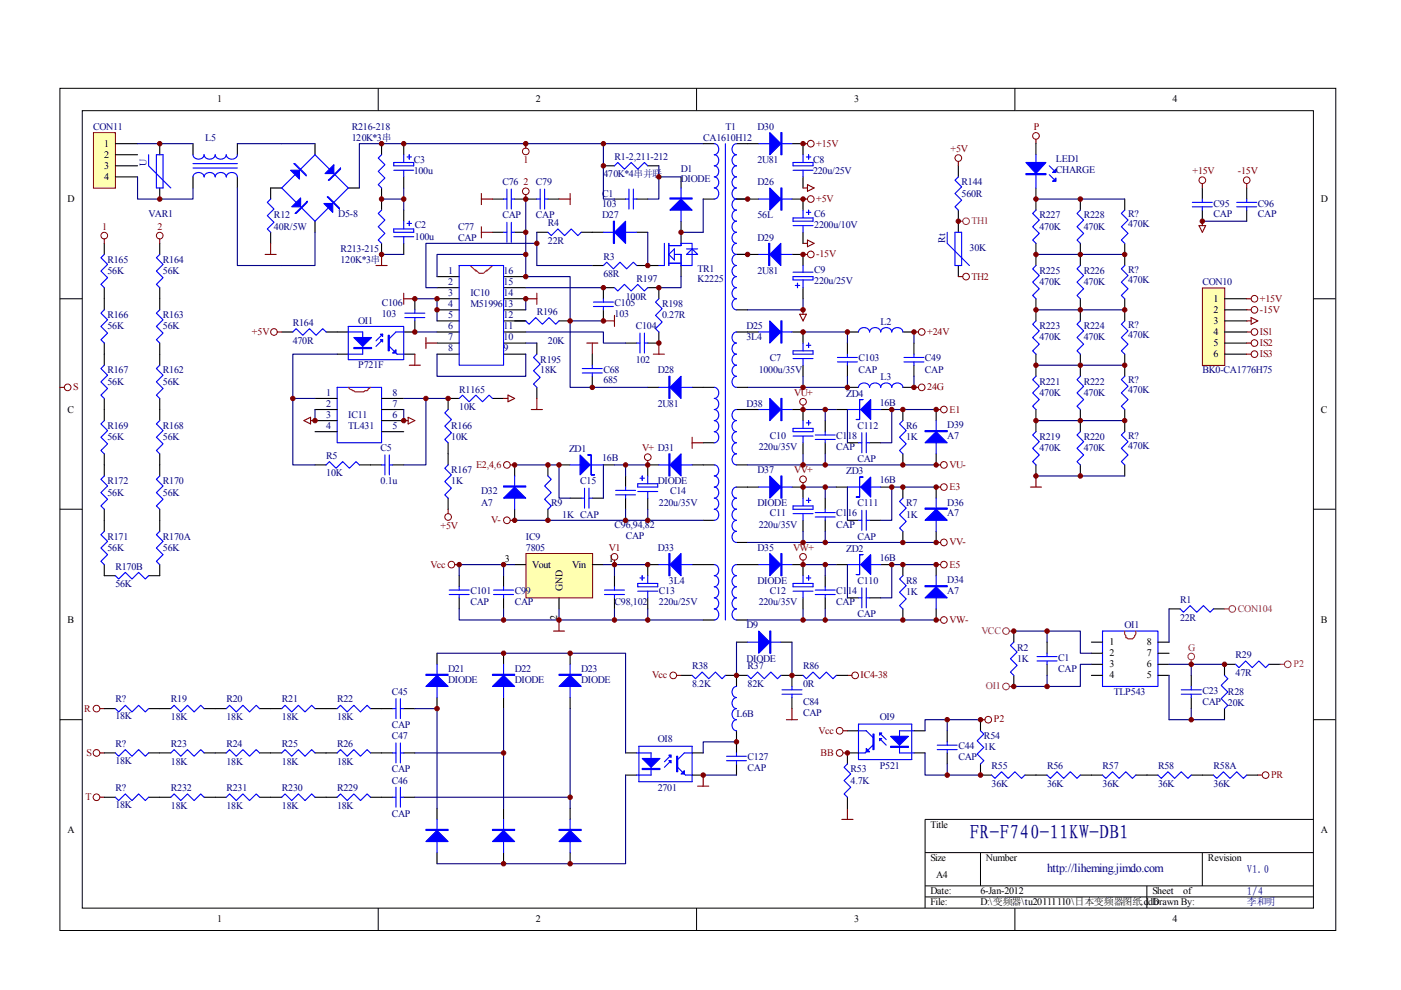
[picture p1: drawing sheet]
<svg xmlns="http://www.w3.org/2000/svg" width="297mm" height="210mm" viewBox="0 0 297 210" stroke-linecap="round" stroke-linejoin="round" font-family="sans-serif">
<defs><g id="words">
<text font-size="4.2" fill="#000080" x="205.6" y="177.8">FR-F740-11KW-DB1</text>
<text font-size="2.5" fill="#000080" x="222" y="184.8">http://liheming.jimdo.com</text>
<g font-size="2.3" fill="#000080">
<text x="264.3" y="185.2">V1.0</text>
<text x="264.3" y="189.8">1/4</text>
</g>
<g font-size="2.1">
<text x="46.1" y="21.7">1</text>
<text x="113.6" y="21.7">2</text>
<text x="181.1" y="21.7">3</text>
<text x="248.6" y="21.7">4</text>
<text x="22.1" y="31.1">1</text>
<text x="22.1" y="33.5">2</text>
<text x="22.1" y="35.7">3</text>
<text x="22.1" y="38.1">4</text>
<text x="14.3" y="42.8">D</text>
<text x="280.1" y="42.8">D</text>
<text x="257.3" y="63.9">1</text>
<text x="257.3" y="66.3">2</text>
<text x="257.3" y="68.7">3</text>
<text x="257.3" y="71">4</text>
<text x="257.3" y="73.3">5</text>
<text x="257.3" y="75.7">6</text>
<text x="14.3" y="87.5">C</text>
<text x="280.1" y="87.5">C</text>
<text x="107" y="119.1">3</text>
<text x="129.1" y="119.1">1</text>
<text x="112.9" y="120.3">Vout</text>
<text x="119.3" y="125.3" transform="rotate(-90 119.3 125.3)">GND</text>
<text x="121.3" y="120.3">Vin</text>
<text x="118.1" y="131.4" transform="rotate(-90 118.1 131.4)">2</text>
<text x="14.3" y="132.1">B</text>
<text x="235.2" y="136.8">1</text>
<text x="243.2" y="136.8">8</text>
<text x="280.1" y="132.1">B</text>
<text x="235.2" y="139.1">2</text>
<text x="235.2" y="141.5">3</text>
<text x="235.2" y="143.8">4</text>
<text x="243.2" y="143.8">5</text>
<text x="243.2" y="141.5">6</text>
<text x="243.2" y="139.1">7</text>
<text x="14.3" y="176.7">A</text>
<text x="197.3" y="175.5">Title</text>
<text x="280.1" y="176.7">A</text>
<text x="197.3" y="182.6">Size</text>
<text x="209" y="182.6">Number</text>
<text x="256.1" y="182.6">Revision</text>
<text x="197.3" y="189.6">Date:</text>
<text x="197.3" y="192">File:</text>
<text x="198.5" y="186.1">A4</text>
<text x="207.9" y="189.6">6-Jan-2012</text>
<text x="207.9" y="192">D:\变频器\tu20111110\日本变频器图纸.ddb</text>
<text x="244.3" y="189.6">Sheet</text>
<text x="244.3" y="192">Drawn By:</text>
<text x="250.9" y="189.6">of</text>
<text x="46.1" y="195.5">1</text>
<text x="113.6" y="195.5">2</text>
<text x="181.1" y="195.5">3</text>
<text x="248.6" y="195.5">4</text>
</g>
<g font-size="2.1" fill="#000080">
<text x="19.7" y="27.5">CON11</text>
<text x="43.5" y="29.9">L5</text>
<text x="74.6" y="27.5">R216-218</text>
<text x="74.6" y="29.9">120K*3串</text>
<text x="149.1" y="29.9">CA1610H12</text>
<text x="153.8" y="27.5">T1</text>
<text x="160.6" y="27.5">D30</text>
<text x="31.1" y="35.2" transform="rotate(-90 31.1 35.2)">U</text>
<text x="87.7" y="34.6">C3</text>
<text x="130.3" y="33.9">R1-2,211-212</text>
<text x="160.6" y="34.6">2U81</text>
<text x="172.4" y="34.6">C8</text>
<text x="223.9" y="34.4">LED1</text>
<text x="87.7" y="36.9">100u</text>
<text x="106.5" y="39.3">C76</text>
<text x="113.6" y="39.3">C79</text>
<text x="127.7" y="41.7">C1</text>
<text x="127.9" y="37.4">470K*4串并联</text>
<text x="144.4" y="36.5">D1</text>
<text x="144.4" y="38.6">DIODE</text>
<text x="160.6" y="39.3">D26</text>
<text x="172.4" y="36.9">220u/25V</text>
<text x="203.9" y="39.3">R144</text>
<text x="203.9" y="41.7">560R</text>
<text x="223.9" y="36.7">CHARGE</text>
<text x="31.5" y="46.1">VAR1</text>
<text x="58.1" y="46.3">R12</text>
<text x="71.7" y="46.1">D5-8</text>
<text x="106.5" y="46.3">CAP</text>
<text x="113.6" y="46.3">CAP</text>
<text x="127.7" y="44">103</text>
<text x="127.7" y="46.3">D27</text>
<text x="160.6" y="46.3">56L</text>
<text x="172.6" y="46.1">C6</text>
<text x="220.4" y="46.3">R227</text>
<text x="229.8" y="46.3">R228</text>
<text x="239.2" y="46.1">R?</text>
<text x="257.3" y="43.8">C95</text>
<text x="257.3" y="46.1">CAP</text>
<text x="266.7" y="43.8">C96</text>
<text x="266.7" y="46.1">CAP</text>
<text x="58.1" y="48.7">40R/5W</text>
<text x="72.2" y="53.4">R213-215</text>
<text x="88" y="48.4">C2</text>
<text x="88" y="50.8">100u</text>
<text x="97.1" y="48.7">C77</text>
<text x="97.1" y="51.1">CAP</text>
<text x="116.2" y="48">R4</text>
<text x="116.2" y="51.7">22R</text>
<text x="160.6" y="51.1">D29</text>
<text x="172.6" y="48.4">2200u/10V</text>
<text x="200.4" y="51.6" transform="rotate(-90 200.4 51.6)">Rt</text>
<text x="205.6" y="53.2">30K</text>
<text x="220.4" y="48.7">470K</text>
<text x="229.8" y="48.7">470K</text>
<text x="239.2" y="48.2">470K</text>
<text x="22.8" y="55.7">R165</text>
<text x="22.8" y="58.1">56K</text>
<text x="34.5" y="55.7">R164</text>
<text x="34.5" y="58.1">56K</text>
<text x="72.2" y="55.7">120K*3串</text>
<text x="95" y="58.1">1</text>
<text x="106.8" y="58.1">16</text>
<text x="127.9" y="55">R3</text>
<text x="127.9" y="58.8">68R</text>
<text x="135" y="59.7">R197</text>
<text x="147.9" y="57.6">TR1</text>
<text x="147.9" y="59.7">K2225</text>
<text x="160.6" y="58.1">2U81</text>
<text x="172.6" y="57.8">C9</text>
<text x="220.4" y="58.1">R225</text>
<text x="229.8" y="58.1">R226</text>
<text x="239.2" y="57.8">R?</text>
<text x="239.2" y="60">470K</text>
<text x="80.9" y="64.9">C106</text>
<text x="95" y="60.5">2</text>
<text x="95" y="62.8">3</text>
<text x="95" y="65.1">4</text>
<text x="99.7" y="62.8">IC10</text>
<text x="99.7" y="65.1">M51996</text>
<text x="106.8" y="65.1">13</text>
<text x="106.8" y="62.8">14</text>
<text x="106.8" y="60.5">15</text>
<text x="130.3" y="64.9">C105</text>
<text x="132.7" y="63.5">100R</text>
<text x="140.4" y="65.1">R198</text>
<text x="172.6" y="60.2">220u/25V</text>
<text x="220.4" y="60.5">470K</text>
<text x="229.8" y="60.5">470K</text>
<text x="254.9" y="60.5">CON10</text>
<text x="22.8" y="67.5">R166</text>
<text x="22.8" y="69.8">56K</text>
<text x="34.5" y="67.5">R163</text>
<text x="34.5" y="69.8">56K</text>
<text x="62.1" y="69.1">R164</text>
<text x="75.9" y="68.7">OI1</text>
<text x="80.9" y="67.2">103</text>
<text x="95" y="67.5">5</text>
<text x="95" y="69.8">6</text>
<text x="106.8" y="69.8">11</text>
<text x="106.8" y="67.5">12</text>
<text x="113.8" y="66.7">R196</text>
<text x="130.3" y="67.2">103</text>
<text x="134.8" y="69.8">C104</text>
<text x="140.4" y="67.5">0.27R</text>
<text x="158.2" y="69.8">D25</text>
<text x="186.7" y="68.8">L2</text>
<text x="220.4" y="69.8">R223</text>
<text x="229.8" y="69.8">R224</text>
<text x="239.2" y="69.6">R?</text>
<text x="239.2" y="71.7">470K</text>
<text x="62.1" y="72.9">470R</text>
<text x="95" y="72.2">7</text>
<text x="95" y="74.5">8</text>
<text x="106.8" y="74.5">9</text>
<text x="106.8" y="72.2">10</text>
<text x="114.6" y="76.9">R195</text>
<text x="116.2" y="72.9">20K</text>
<text x="134.8" y="76.9">102</text>
<text x="158.2" y="72.2">3L4</text>
<text x="163.2" y="76.6">C7</text>
<text x="182" y="76.6">C103</text>
<text x="196.1" y="76.6">C49</text>
<text x="220.4" y="72.2">470K</text>
<text x="229.8" y="72.2">470K</text>
<text x="22.8" y="79.2">R167</text>
<text x="22.8" y="81.5">56K</text>
<text x="34.5" y="79.2">R162</text>
<text x="34.5" y="81.5">56K</text>
<text x="69.2" y="83.9">1</text>
<text x="75.9" y="78.1">P721F</text>
<text x="83.2" y="83.9">8</text>
<text x="97.4" y="83.2">R1165</text>
<text x="114.6" y="79.2">18K</text>
<text x="127.9" y="79">C68</text>
<text x="127.9" y="81.3">685</text>
<text x="139.4" y="79.2">D28</text>
<text x="160.9" y="79">1000u/35V</text>
<text x="182" y="79">CAP</text>
<text x="186.7" y="80.6">L3</text>
<text x="196.1" y="79">CAP</text>
<text x="220.4" y="81.5">R221</text>
<text x="220.4" y="83.9">470K</text>
<text x="229.8" y="81.5">R222</text>
<text x="229.8" y="83.9">470K</text>
<text x="239.2" y="81.3">R?</text>
<text x="239.2" y="83.4">470K</text>
<text x="254.9" y="79.2">BK0-CA1776H75</text>
<text x="69.2" y="86.3">2</text>
<text x="69.2" y="88.6">3</text>
<text x="73.8" y="88.6">IC11</text>
<text x="83.2" y="88.6">6</text>
<text x="83.2" y="86.3">7</text>
<text x="97.4" y="87">10K</text>
<text x="139.4" y="86.3">2U81</text>
<text x="158.2" y="86.3">D38</text>
<text x="179.4" y="84.2">ZD4</text>
<text x="186.5" y="86">16B</text>
<text x="22.8" y="90.9">R169</text>
<text x="22.8" y="93.3">56K</text>
<text x="34.5" y="90.9">R168</text>
<text x="34.5" y="93.3">56K</text>
<text x="69.2" y="90.9">4</text>
<text x="73.8" y="90.9">TL431</text>
<text x="80.7" y="95.7">C5</text>
<text x="83.2" y="90.9">5</text>
<text x="95.7" y="90.9">R166</text>
<text x="95.7" y="93.3">10K</text>
<text x="120.6" y="95.9">ZD1</text>
<text x="160.9" y="95.4">220u/35V</text>
<text x="163.2" y="93.1">C10</text>
<text x="177.3" y="93.1">C118</text>
<text x="177.3" y="95.4">CAP</text>
<text x="181.8" y="90.9">C112</text>
<text x="192.1" y="90.9">R6</text>
<text x="192.1" y="93.3">1K</text>
<text x="200.8" y="90.7">D39</text>
<text x="200.8" y="93.1">A7</text>
<text x="220.4" y="93.3">R219</text>
<text x="220.4" y="95.7">470K</text>
<text x="229.8" y="93.3">R220</text>
<text x="229.8" y="95.7">470K</text>
<text x="239.2" y="93.1">R?</text>
<text x="239.2" y="95.2">470K</text>
<text x="69.2" y="97.3">R5</text>
<text x="69.2" y="101">10K</text>
<text x="95.7" y="100.3">R167</text>
<text x="127.7" y="97.8">16B</text>
<text x="160.6" y="100.3">D37</text>
<text x="179.4" y="100.6">ZD3</text>
<text x="181.8" y="98">CAP</text>
<text x="22.8" y="102.7">R172</text>
<text x="22.8" y="105.1">56K</text>
<text x="34.5" y="102.7">R170</text>
<text x="34.5" y="105.1">56K</text>
<text x="80.7" y="102.7">0.1u</text>
<text x="95.7" y="102.7">1K</text>
<text x="102" y="104.8">D32</text>
<text x="102" y="107.2">A7</text>
<text x="116.8" y="107.4">R9</text>
<text x="123" y="102.7">C15</text>
<text x="139.4" y="102.7">DIODE</text>
<text x="139.7" y="107.2">220u/35V</text>
<text x="142.1" y="104.8">C14</text>
<text x="160.6" y="107.4">DIODE</text>
<text x="181.8" y="107.4">C111</text>
<text x="186.5" y="102.5">16B</text>
<text x="192.1" y="107.4">R7</text>
<text x="200.8" y="107.2">D36</text>
<text x="119.2" y="109.7">1K CAP</text>
<text x="130.3" y="111.9">C96,94,82</text>
<text x="160.9" y="111.9">220u/35V</text>
<text x="163.2" y="109.5">C11</text>
<text x="177.3" y="109.5">C116</text>
<text x="177.3" y="111.9">CAP</text>
<text x="192.1" y="109.7">1K</text>
<text x="200.8" y="109.5">A7</text>
<text x="22.8" y="114.5">R171</text>
<text x="22.8" y="116.8">56K</text>
<text x="34.5" y="114.5">R170A</text>
<text x="34.5" y="116.8">56K</text>
<text x="111.5" y="114.5">IC9</text>
<text x="111.5" y="116.8">7805</text>
<text x="132.7" y="114.2">CAP</text>
<text x="139.4" y="116.8">D33</text>
<text x="160.6" y="116.8">D35</text>
<text x="179.4" y="117">ZD2</text>
<text x="181.8" y="114.5">CAP</text>
<text x="186.5" y="118.9">16B</text>
<text x="24.5" y="120.7">R170B</text>
<text x="24.5" y="124.6">56K</text>
<text x="99.7" y="125.9">C101</text>
<text x="109.1" y="125.9">C99</text>
<text x="139.7" y="125.9">C13</text>
<text x="141.8" y="123.9">3L4</text>
<text x="160.6" y="123.9">DIODE</text>
<text x="163.2" y="125.9">C12</text>
<text x="177.3" y="125.9">C114</text>
<text x="181.8" y="123.9">C110</text>
<text x="192.1" y="123.9">R8</text>
<text x="200.8" y="123.6">D34</text>
<text x="200.8" y="125.9">A7</text>
<text x="99.7" y="128.3">CAP</text>
<text x="109.1" y="128.3">CAP</text>
<text x="130.3" y="128.3">C98,102</text>
<text x="139.7" y="128.3">220u/25V</text>
<text x="160.9" y="128.3">220u/35V</text>
<text x="177.3" y="128.3">CAP</text>
<text x="181.8" y="130.9">CAP</text>
<text x="192.1" y="126.2">1K</text>
<text x="250.2" y="127.9">R1</text>
<text x="250.2" y="131.6">22R</text>
<text x="158.2" y="133.2">D9</text>
<text x="215.6" y="137.9">R2</text>
<text x="238.4" y="133.2">OI1</text>
<text x="95" y="142.4">D21</text>
<text x="109.1" y="142.4">D22</text>
<text x="123.2" y="142.4">D23</text>
<text x="146.7" y="141.9">R38</text>
<text x="158.2" y="140.3">DIODE</text>
<text x="158.5" y="141.9">R37</text>
<text x="170.3" y="141.9">R86</text>
<text x="215.6" y="140.3">1K</text>
<text x="224.4" y="140.1">C1</text>
<text x="224.4" y="142.4">CAP</text>
<text x="262" y="139.5">R29</text>
<text x="262" y="143.4">47R</text>
<text x="24.5" y="148.9">R?</text>
<text x="36.2" y="148.9">R19</text>
<text x="48" y="148.9">R20</text>
<text x="59.8" y="148.9">R21</text>
<text x="71.5" y="148.9">R22</text>
<text x="83.1" y="147.3">C45</text>
<text x="95" y="144.7">DIODE</text>
<text x="109.1" y="144.7">DIODE</text>
<text x="123.2" y="144.7">DIODE</text>
<text x="146.7" y="145.7">8.2K</text>
<text x="158.5" y="145.7">82K</text>
<text x="170.3" y="145.7">0R</text>
<text x="170.3" y="149.5">C84</text>
<text x="236.1" y="147.3">TLP543</text>
<text x="254.9" y="147.1">C23</text>
<text x="254.9" y="149.5">CAP 20K</text>
<text x="260.3" y="147.3">R28</text>
<text x="24.5" y="152.5">18K</text>
<text x="36.2" y="152.8">18K</text>
<text x="48" y="152.8">18K</text>
<text x="59.8" y="152.8">18K</text>
<text x="71.5" y="152.8">18K</text>
<text x="83.1" y="154.4">CAP</text>
<text x="156.1" y="152">L6B</text>
<text x="170.3" y="151.8">CAP</text>
<text x="186.5" y="152.8">OI9</text>
<text x="24.5" y="158.3">R?</text>
<text x="24.5" y="161.9">18K</text>
<text x="36.2" y="158.3">R23</text>
<text x="48" y="158.3">R24</text>
<text x="59.8" y="158.3">R25</text>
<text x="71.5" y="158.3">R26</text>
<text x="83.1" y="156.7">C47</text>
<text x="139.4" y="157.4">OI8</text>
<text x="158.5" y="161.2">C127</text>
<text x="203.2" y="158.8">C44</text>
<text x="203.2" y="161.2">CAP</text>
<text x="208.6" y="156.7">R54</text>
<text x="208.6" y="159.1">1K</text>
<text x="24.5" y="167.7">R?</text>
<text x="36.2" y="162.2">18K</text>
<text x="36.2" y="167.7">R232</text>
<text x="48" y="162.2">18K</text>
<text x="48" y="167.7">R231</text>
<text x="59.8" y="162.2">18K</text>
<text x="59.8" y="167.7">R230</text>
<text x="71.5" y="162.2">18K</text>
<text x="71.5" y="167.7">R229</text>
<text x="83.1" y="163.8">CAP</text>
<text x="83.1" y="166.1">C46</text>
<text x="139.4" y="167.7">2701</text>
<text x="158.5" y="163.5">CAP</text>
<text x="180.3" y="163.8">R53</text>
<text x="180.3" y="166.1">4.7K</text>
<text x="186.5" y="163.1">P521</text>
<text x="210.2" y="163.1">R55</text>
<text x="210.2" y="166.8">36K</text>
<text x="222" y="163.1">R56</text>
<text x="222" y="166.8">36K</text>
<text x="233.8" y="163.1">R57</text>
<text x="233.8" y="166.8">36K</text>
<text x="245.5" y="163.1">R58</text>
<text x="245.5" y="166.8">36K</text>
<text x="257.3" y="163.1">R58A</text>
<text x="257.3" y="166.8">36K</text>
<text x="24.5" y="171.3">18K</text>
<text x="36.2" y="171.5">18K</text>
<text x="48" y="171.5">18K</text>
<text x="59.8" y="171.5">18K</text>
<text x="71.5" y="171.5">18K</text>
<text x="83.1" y="173.2">CAP</text>
<text x="264.3" y="192">李和明</text>
</g>
<g font-size="2.1" fill="#800000">
<text x="219.2" y="27.5">P</text>
<text x="111" y="34.6">1</text>
<text x="173.1" y="31.1">+15V</text>
<text x="201.5" y="32.3">+5V</text>
<text x="111" y="39.3">2</text>
<text x="252.8" y="36.9">+15V</text>
<text x="262.5" y="36.9">-15V</text>
<text x="173.1" y="42.8">+5V</text>
<text x="21.7" y="48.7">1</text>
<text x="33.4" y="48.7">2</text>
<text x="173.1" y="54.5">-15V</text>
<text x="206" y="59.3">TH2</text>
<text x="267.1" y="63.9">+15V</text>
<text x="53.4" y="71">+5V</text>
<text x="196.6" y="71">+24V</text>
<text x="267.1" y="71">IS1</text>
<text x="267.1" y="66.3">-15V</text>
<text x="267.1" y="73.3">IS2</text>
<text x="267.1" y="75.7">IS3</text>
<text x="15.5" y="82.7">S</text>
<text x="168.4" y="83.9">VU+</text>
<text x="196.6" y="82.7">24G</text>
<text x="201.3" y="87.5">E1</text>
<text x="136.1" y="95.7">V+ D31</text>
<text x="100.9" y="99.2">E2,4,6</text>
<text x="168.4" y="100.3">VV+</text>
<text x="201.3" y="99.2">VU-</text>
<text x="201.3" y="103.9">E3</text>
<text x="93.4" y="112.1">+5V</text>
<text x="104.1" y="110.9">V-</text>
<text x="129.1" y="116.8">V1</text>
<text x="168.1" y="116.8">VW+</text>
<text x="201.3" y="115.6">VV-</text>
<text x="91.3" y="120.3">Vcc</text>
<text x="201.3" y="120.3">E5</text>
<text x="201.3" y="132.1">VW-</text>
<text x="138.3" y="143.8">Vcc</text>
<text x="182.5" y="143.8">IC4-38</text>
<text x="17.9" y="150.9">R</text>
<text x="173.6" y="155.5">Vcc</text>
<text x="210.7" y="153.2">P2</text>
<text x="18.4" y="160.3">S</text>
<text x="174" y="160.3">BB</text>
<text x="269.5" y="164.9">PR</text>
<text x="18.1" y="169.6">T</text>
</g>
<g font-size="2.1" fill="#a1006a">
<text x="206" y="47.5">TH1</text>
<text x="262.5" y="129.7">CON104</text>
<text x="208.1" y="134.4">VCC</text>
<text x="251.9" y="137.9">G</text>
<text x="274.2" y="141.5">P2</text>
<text x="209" y="146.1">OI1</text>
</g>
</g></defs>
<g fill="none" stroke="#000" stroke-width=".21">
<path d="M12.7 18.7h270.5v178.6h-270.5zM80.2 18.7v4.7M147.7 18.7v4.7M215.2 18.7v4.7M17.4 23.5h261.1v169h-261.1zM12.7 63.3h4.7M278.4 63.3h4.7M12.7 108h4.7M278.4 108h4.7M12.7 152.6h4.7M278.4 152.6h4.7M278.4 173.7h-82.3v18.8"/>
<path d="M80.2 192.5v4.7M147.7 192.5v4.7M196.1 180.8h82.3M196.1 187.8h82.3M196.1 190.2h82.3M207.9 180.8v7M215.2 192.5v4.7M243.2 187.8v4.7M254.9 180.8v7"/>
</g>
<g fill="none" stroke="#000" stroke-width=".23">
<path d="M59.7 39.9h-2.3v2.3M66.8 30.5v2.3M73.8 39.9h2.4M80.9 30.5v2.3M80.9 39.9v4.7M85.6 30.5v2.3M85.6 37.5v2.4M127.9 35.2h2.4M137.3 35.2h2.4M144.4 37.5v2.4M158.5 30.5h2.4M167.9 30.5h2.4v2.3"/>
<path d="M170.3 37.5v2.4M57.4 49.3v2.3M66.8 46.9v2.4M80.9 51.6v2.3M85.6 44.6v2.3M85.6 51.6v2.3M92.7 58.6h4.7M104.4 42.2h2.4M104.4 49.3h2.4M106.8 58.6h4.7M109.1 42.2h4.7M109.1 49.3h2.4"/>
<path d="M116.2 42.2h2.3M125.6 56.3h2.3M130.3 42.2h2.3M135 56.3h4.7M135 42.2h2.3M144.4 46.9v4.7M144.4 56.3v2.3M158.5 42.2h2.4M158.5 53.9h2.4M167.9 42.2h2.4v2.4M167.9 53.9h2.4v2.4M170.3 49.3v2.3"/>
<path d="M59.7 70.4h2.4M69.1 70.4h4.7M71.5 75.1h2.3M85.6 75.1h2.4M88 68v2.4h-2.4M88 63.3v2.4M92.7 61h4.7M92.7 63.3h4.7M92.7 65.7h4.7M92.7 68h4.7M92.7 70.4h4.7M92.7 72.7h4.7"/>
<path d="M92.7 75.1h4.7M106.8 61h4.7M106.8 63.3h4.7M106.8 65.7h4.7M106.8 68h4.7M106.8 70.4h4.7M106.8 72.7h4.7M106.8 75.1h4.7M113.8 72.7v2.4M118.5 68h2.4M125.6 75.1v2.3M125.6 79.8v2.3"/>
<path d="M127.9 65.7v2.3M130.3 61h-2.4v2.3M132.6 72.7h2.4M137.3 61h2.4v2.3M139.7 70.4v2.3h-2.4M158.5 70.4h2.4M167.9 70.4h2.4v2.3M170.3 61v2.3M170.3 77.4v2.4M66.8 84.5h4.7M66.8 86.8h4.7M66.8 89.2h4.7"/>
<path d="M66.8 91.5h4.7M66.8 98.6h2.3M76.2 98.6h4.7M80.9 84.5h4.7M80.9 86.8h4.7M80.9 89.2h4.7M80.9 91.5h4.7M83.2 98.6h2.4M95 93.9v2.3M97.4 84.5h-2.4v2.3M104.4 84.5h2.4M113.8 82.1v2.4"/>
<path d="M137.3 82.1h2.4M146.7 82.1h2.4M158.5 86.8h2.4M167.9 86.8h2.4M137.3 119.7h2.4M146.7 119.7h4.7M149.1 131.5h2.3"/>
</g>
<path d="M99.7 56.3l1 .9h.2a1.16 1.16 0 0 0 1.9 .5l.4-.2v-.3h.3l.9-.9M73.8 82.1a2.74 2.74 0 0 0 2.4 1h.9l.3-.3h.4l.3-.4h.2l.2-.3" fill="none" stroke="#f00" stroke-width=".23"/>
<g fill="none" stroke="#00f" stroke-width=".23">
<path d="M62.3 34.7h.3l2.3 2.3v.3zM62.6 37l-2.9 2.9 3.1 3M63.7 35.9l3.1-3.1 3 3.1M71 37l2.8 2.9-3 3M72.2 35.6v.3l-2.4 2.3h-.2zM80.9 32.8l-.7 .7 1.4 1.4-1.4 1.4 1.4 1.4-1.4 1.5 .7 .7M83.5 34.5h4.2v.7h-4.2zM83.5 36.1h4.2M85.6 32.8v1.7M85.6 36.1v1.4M86.3 33.3h.9M86.8 32.8v.9"/>
<path d="M130.3 35.2l.7-.7 1.4 1.4 1.4-1.4 1.4 1.4 1.4-1.4 .7 .7M144.4 39.9v7M160.9 30.5h7M168.1 36.1h4.3M168.1 34.5h4.3v.7h-4.3zM170.3 32.8v1.7M170.3 36.1v1.4M171 33.3h.9M171.4 32.8v.9M57.4 42.2l-.7 .7 1.4 1.4-1.4 1.4 1.4 1.4-1.4 1.4 .7 .8M62.6 45.3l2.5-2.6v.2l-2.3 2.4zM64 44.1l2.8 2.8 2.8-2.8"/>
<path d="M69.4 41.7h.2l2.4 2.4v.2zM80.9 44.6l-.7 .7 1.4 1.4-1.4 1.4 1.4 1.4-1.4 1.4 .7 .7M83.5 48.5h4.2v.8h-4.2zM83.5 50.2h4.2M85.6 46.9v1.6M85.6 50.2v1.4M86.3 47.4h.9M86.8 46.9v.9M97.4 56.3h9.4v21.1h-9.4zM106.8 42.2h.7M106.8 49.3h.7M107.5 40.1v4.2"/>
<path d="M107.5 47.1v4.3M108.4 42.2h.7M108.4 49.3h.7M108.4 40.1v4.2M108.4 47.1v4.3M113.8 42.2h.7M114.5 40.1v4.2M115.5 42.2h.7M115.5 40.1v4.2M127.9 56.3l.7-.7 1.4 1.4 1.5-1.4 1.4 1.4 1.4-1.4 .7 .7M132.6 42.2h.7M133.3 40.1v4.2"/>
<path d="M134.3 42.2h.7M134.3 40.1v4.2M140.9 51.6v4.7h-1.2M141.8 52.1h2.6v-.5h2.3v4.7h-2.3v-2.4h-1.4M141.8 51.6v4.7M141.8 55.8h2.6M143 52.8v2.3l-1.2-1.2zM145.6 52.8h2.3M146.7 52.8l1.2 1.1h-2.3zM160.9 53.9h7M160.9 42.2h7M168.1 46.2h4.3v.7h-4.3z"/>
<path d="M168.1 58.6h4.3v.7h-4.3zM168.1 47.8h4.3M168.1 57.7h4.3M170.3 44.6v1.6M170.3 47.8v1.5M170.3 56.3v1.4M170.3 59.3v1.7M171 45h.9M171.4 44.6v.9M62.1 70.4l.7-.7 1.4 1.4 1.4-1.4 1.4 1.4 1.4-1.4 .7 .7M73.8 69.2h11.8v7.1h-11.8zM73.8 70.4h3.1v4.7h-3.1"/>
<path d="M81.1 72l-1.4 1.4M81.1 70.9l-1.4 1.4M82.5 73.4l1.7 1.7h1.4M85.6 70.4h-1.6l-1.5 1.4M85.8 67.3h4.3M85.8 66.4h4.3M88 65.7v.7M88 67.3v.7M111.5 68l.7 .7 1.4-1.4 1.4 1.4 1.4-1.4 1.4 1.4 .7-.7M113.8 75.1l-.7 .7 1.4 1.4-1.4 1.4 1.4 1.4-1.4 1.4 .7 .7M123.5 78.1h4.2M123.5 79.1h4.2"/>
<path d="M125.6 77.4v.7M125.6 79.1v.7M125.8 65h4.2M125.8 64h4.2M127.9 63.3v.7M127.9 65v.7M130.3 61l.7 .7 1.4-1.4 1.4 1.4 1.4-1.4 1.4 1.4 .7-.7M135 72.7h.7M135.7 70.6v4.3M136.6 72.7h.7M136.6 70.6v4.3M139.7 63.3l-.7 .7 1.4 1.5-1.4 1.4 1.4 1.4-1.4 1.4 .7 .7"/>
<path d="M160.9 70.4h7M168.1 74.4h4.3v.7h-4.3zM168.1 76h4.3M168.6 60.5h1M169.1 60.1v.9M170.3 72.7v1.7M170.3 76v1.4M171 73.2h.9M171.4 72.7v1M69.1 98.6l.7-.7 1.5 1.4 1.4-1.4 1.4 1.4 1.4-1.4 .7 .7M71.5 82.1h9.4v11.8h-9.4zM80.9 98.6h.7"/>
<path d="M81.6 96.5v4.2M82.5 98.6h.7M82.5 96.5v4.2M95 86.8l-.7 .7 1.4 1.4-1.4 1.5 1.4 1.4-1.4 1.4 .7 .7M97.4 84.5l.7-.7 1.4 1.4 1.4-1.4 1.4 1.4 1.4-1.4 .7 .7M139.7 82.1h7M160.9 86.8h7M139.7 119.7h7M151.4 119.7a1.2 1.2 0 0 1 1 1.2 1.2 1.2 0 0 1-1 1.2 1.2 1.2 0 0 1 1 1.1 1.2 1.2 0 0 1-1 1.2 1.2 1.2 0 0 1 1 1.2 1.2 1.2 0 0 1-1 1.2M151.4 126.8a1.2 1.2 0 0 1 1 1.1 1.2 1.2 0 0 1-1 1.2 1.2 1.2 0 0 1 1 1.2 1.2 1.2 0 0 1-1 1.2"/>
</g>
<g fill="none" stroke="#000080" stroke-width=".23">
<path d="M59.7 30.5h7.1M85.6 39.9v4.7M127.9 30.5v11.7h2.4M139.7 35.2v7h-2.4M139.7 37.5h4.7M149.1 30.5h-72.9v9.4M66.8 49.3v7h-7.1M80.9 42.2h4.7M80.9 53.9h4.7M92.7 58.6v-4.7h18.8v4.7h9.4v23.5h16.4M111.5 42.2v11.7M144.4 49.3h4.7"/>
<path d="M71.5 75.1h-9.4v9.4h4.7M88 63.3h4.7v4.7M88 70.4h4.7M92.7 75.1v4.7h18.8v-4.7M111.5 70.4h16.4v2.3h4.7M111.5 63.3v2.4M111.5 61h16.4M111.5 72.7h2.3M120.9 68h7M170.3 63.3v2.4h-11.8M62.1 84.5v14.1h4.7M85.6 84.5h4.7v14.1h-4.7"/>
<path d="M90.3 84.5h4.7"/>
</g>
<g fill="#00f" stroke="#00f" stroke-width=".23">
<path d="M75 71.6h3.8l-1.9 1.8z"/>
<path d="M80.7 70.9h.4v.4z"/>
<path d="M80.7 72h.4v.5z"/>
<path d="M84 74.1v.8h-.8z"/>
<path d="M142 44.6l2.4-2.4 2.3 2.4z"/>
<path d="M61.6 36.1h1.9v1.9z"/>
<path d="M68.9 36.8l1.9-1.9v1.9z"/>
<path d="M68.7 43.1h1.8v1.9z"/>
<path d="M61.8 43.9l1.9-1.9v1.9z"/>
<path d="M142 82.1l2.4-2.3v4.7z"/>
<path d="M163.2 28.1l2.4 2.4-2.4 2.3z"/>
<path d="M163.2 39.9l2.4 2.3-2.4 2.4z"/>
<path d="M163.2 53.9l2.4-2.3v4.7z"/>
<path d="M163.2 68l2.4 2.4-2.4 2.3z"/>
<path d="M163.2 84.5l2.4 2.3-2.4 2.4z"/>
<path d="M142 119.7l2.4-2.3v4.7z"/>
<path d="M75 73.7h3.8v.2h-3.8z" fill-rule="evenodd"/>
<path d="M82.3 71.1h.2v3.3h-.2z" fill-rule="evenodd"/>
<path d="M142 42h4.7v.2h-4.7z" fill-rule="evenodd"/>
<path d="M141.8 79.8h.2v4.7h-.2z" fill-rule="evenodd"/>
<path d="M165.6 28.1h.2v4.7h-.2z" fill-rule="evenodd"/>
<path d="M165.6 39.9h.2v4.7h-.2z" fill-rule="evenodd"/>
<path d="M163 51.6h.2v4.7h-.2z" fill-rule="evenodd"/>
<path d="M165.6 68h.2v4.7h-.2z" fill-rule="evenodd"/>
<path d="M165.6 84.5h.2v4.7h-.2z" fill-rule="evenodd"/>
<path d="M141.8 117.4h.2v4.7h-.2z" fill-rule="evenodd"/>
</g>
<g fill="none" stroke="#800000" stroke-width=".23">
<path d="M170.3 39.9h.9M170.3 30.5h.9M171.2 39.2l1.4 .7-1.4 .7zM56.2 53.9h2.4M57.4 51.6v2.3M79.7 56.3h2.4M80.9 53.9v2.4M102.1 41v2.4M102.1 48.1v2.3M102.1 42.2h2.3M102.1 49.3h2.3M118.5 42.2h2.4"/>
<path d="M120.9 41v2.4M170.3 53.9h.9M170.3 42.2h.9M170.3 51.6h.9M171.2 50.9l1.4 .7-1.4 .7zM58.8 70.4h.9M85.6 63.3h2.4M85.6 62.2v2.3M86.8 77.4h2.3M88 75.1v2.3M90.3 71.6v2.3M90.3 72.7h2.4"/>
<path d="M111.5 63.3h2.3M113.8 62.2v2.3M124.4 72.7h2.4M125.6 72.7v2.4M127.9 68h2.4M130.3 66.9v2.3M138.5 75.1h2.4M139.7 72.7v2.4M169.6 66.6h1.4l-.7 1.4zM170.3 65.7v.9M85.6 89.2h.9M86.5 88.5l1.5 .7-1.5 .7z"/>
<path d="M106.8 84.5h.9M107.7 83.8l1.4 .7-1.4 .7zM112.6 86.8h2.4M113.8 84.5v2.3M146.7 92.7v2.4M146.7 93.9h2.4M95 108v.9"/>
</g>
<g fill="none" stroke="#800000" stroke-width=".21">
<circle cx="171.9" cy="30.5" r=".7"/>
<circle cx="171.9" cy="53.9" r=".7"/>
<circle cx="171.9" cy="42.2" r=".7"/>
<circle cx="58.1" cy="70.4" r=".7"/>
<circle cx="95" cy="109.6" r=".71"/>
</g>
<path d="M111.6 117.4h14v9.4h-14z" fill="#ffffb0"/>
<g fill="none" stroke="#800000" stroke-width=".21">
<path d="M111.5 117.4h14.1v9.4h-14.1z"/>
<circle cx="195.4" cy="70.4" r=".7"/>
<circle cx="14.3" cy="82.1" r=".71"/>
<circle cx="170.3" cy="85.2" r=".71"/>
<circle cx="195.4" cy="82.1" r=".71"/>
<circle cx="200.1" cy="98.6" r=".71"/>
<circle cx="200.1" cy="86.8" r=".7"/>
<circle cx="95.7" cy="119.7" r=".71"/>
</g>
<g fill="none" stroke="#000" stroke-width=".23">
<path d="M170.3 86.8v2.4M170.3 93.9v2.3M177.3 86.8h2.4M186.7 86.8h2.4M191.4 86.8v2.4M191.4 96.2v2.4M109.1 119.7h2.4M125.6 119.7h2.3M137.3 119.7v2.4M97.4 122.1v2.3M97.4 126.8v2.3M106.8 122.1v2.3"/>
<path d="M106.8 126.8v2.3M118.5 126.8v2.3M130.3 122.1v2.3M130.3 126.8v2.3M137.3 126.8v2.3"/>
</g>
<g fill="none" stroke="#00f" stroke-width=".23">
<path d="M168.1 90.8h4.3v.7h-4.3zM168.1 92.5h4.3M170.3 89.2v1.6M170.3 92.5v1.4M171 89.6h.9M171.4 89.2v.9M179.7 86.8h7M191.4 89.2l-.7 .7 1.4 1.4-1.4 1.4 1.4 1.4-1.4 1.4 .7 .7M95.2 126.1h4.3M95.2 125.1h4.3M97.4 124.4v.7M97.4 126.1v.7"/>
<path d="M104.6 126.1h4.3M104.6 125.1h4.3M106.8 124.4v.7M106.8 126.1v.7M128.2 126.1h4.2M128.2 125.1h4.2M130.3 124.4v.7M130.3 126.1v.7M135.2 123.7h4.3v.7h-4.3zM135.2 125.3h4.3M135.7 122.5h.9M136.2 122.1v.9"/>
<path d="M137.3 122.1v1.6M137.3 125.3v1.5"/>
</g>
<g fill="#00f" stroke="#00f" stroke-width=".23">
<path d="M182.5 86.8l2.1-2.1v4.2z"/>
<path d="M182.3 84.7h.7h-.7v4.2h-.8h.8z" fill-rule="evenodd"/>
</g>
<path d="M193.8 70.4h.9M12.7 82.1h.9M170.3 85.9v.9M193.8 82.1h.9M198.5 98.6h.9M198.5 86.8h.9M96.4 119.7h1M117.3 133.8h2.4M118.5 131.5v2.3" fill="none" stroke="#800000" stroke-width=".23"/>
<path d="M170.3 70.4h9.4M170.3 79.8v2.3M158.5 82.1h21.2M106.8 119.7v2.4M109.1 119.7h-11.7v2.4M127.9 119.7h9.4M130.3 119.7v2.4M97.4 129.1v2.4h51.7M106.8 129.1v2.4M118.5 129.1v2.4M130.3 129.1v2.4M137.3 129.1v2.4" fill="none" stroke="#000080" stroke-width=".23"/>
<g fill="#800000" stroke="#800000" stroke-width=".21">
<circle cx="92.7" cy="63.3" r=".47"/>
<circle cx="92.7" cy="65.7" r=".47"/>
<circle cx="111.5" cy="63.3" r=".47"/>
<circle cx="139.7" cy="72.7" r=".47"/>
<circle cx="111.5" cy="53.9" r=".47"/>
<circle cx="127.9" cy="61" r=".47"/>
<circle cx="88" cy="70.4" r=".47"/>
<circle cx="88" cy="63.3" r=".47"/>
<circle cx="127.9" cy="68" r=".47"/>
<circle cx="80.9" cy="53.9" r=".47"/>
<circle cx="127.9" cy="35.2" r=".47"/>
<circle cx="127.9" cy="30.5" r=".47"/>
<circle cx="139.7" cy="37.5" r=".47"/>
<circle cx="85.6" cy="30.5" r=".47"/>
<circle cx="80.9" cy="42.2" r=".47"/>
<circle cx="80.9" cy="30.5" r=".47"/>
<circle cx="85.6" cy="42.2" r=".47"/>
<circle cx="111.5" cy="49.3" r=".47"/>
<circle cx="170.3" cy="42.2" r=".47"/>
<circle cx="95" cy="84.5" r=".47"/>
<circle cx="90.3" cy="84.5" r=".47"/>
<circle cx="170.3" cy="65.7" r=".47"/>
</g>
<path d="M19.9 28.2h4.6v11.7h-4.6z" fill="#ffffb0"/>
<g fill="none" stroke="#800000" stroke-width=".21">
<path d="M19.8 28.1h4.7v11.8h-4.7z"/>
<circle cx="111.5" cy="32.1" r=".71"/>
<circle cx="203.2" cy="33.5" r=".71"/>
<circle cx="219.6" cy="28.8" r=".71"/>
<circle cx="22.1" cy="50" r=".71"/>
<circle cx="33.9" cy="50" r=".71"/>
<circle cx="111.5" cy="40.6" r=".71"/>
<circle cx="204.8" cy="58.6" r=".71"/>
<circle cx="107.5" cy="98.6" r=".71"/>
<circle cx="137.3" cy="96.9" r=".71"/>
<circle cx="107.5" cy="110.3" r=".71"/>
<circle cx="130.3" cy="118.1" r=".7"/>
<circle cx="170.3" cy="101.6" r=".71"/>
<circle cx="170.3" cy="118.1" r=".7"/>
<circle cx="200.1" cy="115" r=".7"/>
<circle cx="200.1" cy="103.3" r=".7"/>
<circle cx="200.1" cy="119.7" r=".7"/>
<circle cx="200.1" cy="131.5" r=".7"/>
<circle cx="20.5" cy="159.6" r=".71"/>
<circle cx="20.5" cy="150.2" r=".71"/>
<circle cx="181.3" cy="143.2" r=".71"/>
<circle cx="209.5" cy="152.6" r=".71"/>
<circle cx="20.5" cy="169" r=".71"/>
<circle cx="268.3" cy="164.3" r=".71"/>
</g>
<g fill="none" stroke="#000" stroke-width=".23">
<path d="M24.5 30.5h4.7M24.5 32.8h4.7M24.5 35.2h4.7M24.5 37.5h4.7M33.9 30.5v2.3M33.9 39.9v2.3M40.9 30.5v2.3M40.9 37.5v2.4M50.3 30.5v2.3M50.3 37.5v2.4M149.1 30.5h2.3M156.2 30.5h2.3"/>
<path d="M203.2 35.2v2.3M219.6 30.5v2.3M219.6 39.9v4.7M22.1 51.6v2.3M33.9 51.6v2.3M113.8 49.3h2.4M123.2 49.3h4.7M135 49.3h2.3M149.1 42.2h2.3M156.2 42.2h2.3M156.2 53.9h2.3M203.2 44.6v4.7"/>
<path d="M203.2 56.3v2.3M219.6 51.6v4.7M229 42.2v2.4M229 51.6v4.7M22.1 61v4.7M22.1 72.7v4.7M33.9 61v4.7M33.9 72.7v4.7M156.2 65.7h2.3M156.2 70.4h2.3M179.7 70.4h2.3M179.7 72.7v2.4"/>
<path d="M179.7 77.4v2.4M191.4 70.4h2.4M193.8 72.7v2.4M193.8 77.4v2.4M219.6 63.3v4.7M219.6 75.1v4.7M229 63.3v4.7M229 75.1v4.7M22.1 84.5v4.7M22.1 96.2v4.7M33.9 84.5v4.7M33.9 96.2v4.7"/>
<path d="M95 96.2v2.4M109.1 98.6v2.3M116.2 98.6v2.3M118.5 98.6h2.4M127.9 98.6h2.4M139.7 98.6h-2.4v2.3M146.7 98.6h4.7M149.1 82.1h2.3M149.1 93.9h2.3M156.2 82.1h2.3M156.2 98.6h2.3M156.2 86.8h2.3"/>
<path d="M175 89.2v2.3M175 93.9v2.3M179.7 82.1h2.3M179.7 93.9h2.3M184.4 93.9h2.3M191.4 82.1h2.4M198.5 86.8v2.4M198.5 96.2v2.4M219.6 86.8v4.7M219.6 98.6v2.3M229 86.8v4.7M229 98.6v2.3"/>
<path d="M22.1 108v4.7M22.1 119.7v2.4h2.4M33.9 108v4.7M33.9 119.7v2.4h-2.4M95 105.6v2.4M109.1 108v2.3M116.2 108v2.3M120.9 105.6h2.3M125.6 105.6h2.3M132.6 100.9v2.4M132.6 105.6v2.4M137.3 105.6v2.4"/>
<path d="M149.1 110.3h2.3M156.2 103.3h4.7M156.2 115h2.3M156.2 119.7h4.7M167.9 103.3h2.4v2.3M167.9 119.7h2.4v2.4M170.3 110.3v2.4M175 105.6v2.4M175 110.3v2.4M177.3 103.3h2.4M177.3 119.7h2.4M179.7 110.3h2.3"/>
<path d="M184.4 110.3h2.3M186.7 103.3h2.4M186.7 119.7h2.4M191.4 103.3v2.3M191.4 112.7v2.3M191.4 119.7v2.4M198.5 103.3v2.3M198.5 112.7v2.3M198.5 119.7v2.4M92.7 138.5v2.4M106.8 138.5v2.4M120.9 138.5v2.4"/>
<path d="M156.2 131.5h2.3M170.3 126.8v2.3M175 122.1v2.3M175 126.8v2.3M179.7 126.8h2.3M184.4 126.8h2.3M191.4 129.1v2.4M198.5 129.1v2.4M33.9 150.2h2.3M33.9 159.6h2.3M43.3 150.2h4.7M43.3 159.6h4.7"/>
<path d="M55 150.2h4.7M55 159.6h4.7M66.8 150.2h4.7M66.8 159.6h4.7M78.5 150.2h4.7M78.5 159.6h4.7M85.6 150.2h2.4M85.6 159.6h2.4M92.7 147.9v2.3M106.8 147.9v2.3M120.9 147.9v2.3M132.6 159.6h2.4"/>
<path d="M146.7 159.6h2.4M179.7 159.6h2.3M179.7 154.9h2.3M193.8 159.6h2.3M193.8 154.9h2.3M200.8 154.9v2.4M200.8 159.6v2.4M207.9 152.6v2.3M33.9 169h2.3M43.3 169h4.7M55 169h4.7M66.8 169h4.7"/>
<path d="M78.5 169h4.7M85.6 169h2.4M92.7 171.4v2.3M106.8 171.4v2.3M120.9 171.4v2.3M132.6 164.3h2.4M146.7 164.3h2.4M207.9 162v2.3h2.3M217.3 164.3h4.7M229 164.3h4.8M240.8 164.3h4.7M252.6 164.3h2.3"/>
<path d="M92.7 180.8v2.3M106.8 180.8v2.3M120.9 180.8v2.3"/>
</g>
<g fill="none" stroke="#00f" stroke-width=".23">
<path d="M31.5 32.8v2.4l4.7 4.7M33.2 32.8h1.4v7.1h-1.4zM40.9 37.5a1.21 1.21 0 0 1 1.2-.9 1.21 1.21 0 0 1 1.2 .9 1.21 1.21 0 0 1 1.1-.9 1.21 1.21 0 0 1 1.2 .9 1.2 1.2 0 0 1 1.2-.9 1.2 1.2 0 0 1 1.2 .9 1.21 1.21 0 0 1 1.1-.9 1.21 1.21 0 0 1 1.2 .9M40.9 32.8a1.21 1.21 0 0 0 1.2 .9 1.21 1.21 0 0 0 1.2-.9 1.21 1.21 0 0 0 1.1 1 1.21 1.21 0 0 0 1.2-1 1.21 1.21 0 0 0 1.2 .9 1.21 1.21 0 0 0 1.2-.9 1.21 1.21 0 0 0 1.1 .9 1.21 1.21 0 0 0 1.2-.9M40.9 34.7h9.4M40.9 35.6h9.4M151.4 30.5a1.21 1.21 0 0 1 1 1.1 1.21 1.21 0 0 1-1 1.2 1.2 1.2 0 0 1 1 1.2 1.2 1.2 0 0 1-1 1.2 1.2 1.2 0 0 1 1 1.1 1.2 1.2 0 0 1-1 1.2 1.2 1.2 0 0 1 1 1.2 1.2 1.2 0 0 1-1 1.2 1.2 1.2 0 0 1 1 1.1 1.2 1.2 0 0 1-1 1.2M153.8 30.5v101M156.2 30.5a1.21 1.21 0 0 0-1 1.1 1.21 1.21 0 0 0 1 1.2 1.2 1.2 0 0 0-1 1.2 1.2 1.2 0 0 0 1 1.2 1.2 1.2 0 0 0-1 1.1 1.2 1.2 0 0 0 1 1.2 1.2 1.2 0 0 0-1 1.2 1.2 1.2 0 0 0 1 1.2 1.2 1.2 0 0 0-1 1.1 1.2 1.2 0 0 0 1 1.2 1.2 1.2 0 0 0-1 1.2 1.2 1.2 0 0 0 1 1.2 1.2 1.2 0 0 0-1 1.1 1.2 1.2 0 0 0 1 1.2 1.21 1.21 0 0 0-1 1.2 1.21 1.21 0 0 0 1 1.2 1.2 1.2 0 0 0-1 1.1 1.2 1.2 0 0 0 1 1.2 1.2 1.2 0 0 0-1 1.2 1.2 1.2 0 0 0 1 1.1 1.2 1.2 0 0 0-1 1.2 1.2 1.2 0 0 0 1 1.2 1.2 1.2 0 0 0-1 1.2 1.2 1.2 0 0 0 1 1.1 1.2 1.2 0 0 0-1 1.2 1.2 1.2 0 0 0 1 1.2 1.2 1.2 0 0 0-1 1.2 1.2 1.2 0 0 0 1 1.1 1.2 1.2 0 0 0-1 1.2 1.2 1.2 0 0 0 1 1.2M203.2 37.5l-.7 .7 1.4 1.4-1.4 1.4 1.4 1.4-1.4 1.5 .7 .7M219.6 32.8v7.1M222.5 37l.9 1"/>
<path d="M222.5 35.2l.9 .9M22.1 53.9l-.7 .8 1.4 1.4-1.4 1.4 1.4 1.4-1.4 1.4 .7 .7M33.9 53.9l-.7 .8 1.4 1.4-1.4 1.4 1.4 1.4-1.4 1.4 .7 .7M116.2 49.3l.7 .7 1.4-1.5 1.4 1.5 1.4-1.5 1.4 1.5 .7-.7M127.9 49.3h7.1M200.8 49.3v2.3l4.7 4.7M202.5 49.3h1.4v7h-1.4zM219.6 44.6l-.7 .7 1.5 1.4-1.5 1.4 1.5 1.4-1.5 1.4 .7 .7M219.6 56.3l-.7 .7 1.5 1.4-1.5 1.4 1.5 1.4-1.5 1.4 .7 .7M229 44.6l-.7 .7 1.5 1.4-1.5 1.4 1.5 1.4-1.5 1.4 .7 .7M229 56.3l-.7 .7 1.5 1.4-1.5 1.4 1.5 1.4-1.5 1.4 .7 .7M22.1 65.7l-.7 .7 1.4 1.4-1.4 1.4 1.4 1.4-1.4 1.4 .7 .7"/>
<path d="M22.1 77.4l-.7 .7 1.4 1.4-1.4 1.5 1.4 1.4-1.4 1.4 .7 .7M33.9 77.4l-.7 .7 1.4 1.4-1.4 1.5 1.4 1.4-1.4 1.4 .7 .7M33.9 65.7l-.7 .7 1.4 1.4-1.4 1.4 1.4 1.4-1.4 1.4 .7 .7M156.2 70.4a1.2 1.2 0 0 0-1 1.2 1.2 1.2 0 0 0 1 1.1 1.2 1.2 0 0 0-1 1.2 1.2 1.2 0 0 0 1 1.2 1.2 1.2 0 0 0-1 1.2 1.2 1.2 0 0 0 1 1.1 1.21 1.21 0 0 0-1 1.2 1.21 1.21 0 0 0 1 1.2 1.2 1.2 0 0 0-1 1.2 1.2 1.2 0 0 0 1 1.1M177.6 75.8h4.2M177.6 76.7h4.2M179.7 75.1v.7M179.7 76.7v.7M182 70.4a1.21 1.21 0 0 1 1.2-.9 1.21 1.21 0 0 1 1.2 .9 1.21 1.21 0 0 1 1.1-.9 1.21 1.21 0 0 1 1.2 .9 1.2 1.2 0 0 1 1.2-.9 1.2 1.2 0 0 1 1.2 .9 1.21 1.21 0 0 1 1.2-.9 1.21 1.21 0 0 1 1.1 .9M191.7 75.8h4.2M191.7 76.7h4.2M193.8 75.1v.7"/>
<path d="M193.8 76.7v.7M219.6 68l-.7 .7 1.5 1.5-1.5 1.4 1.5 1.4-1.5 1.4 .7 .7M219.6 79.8l-.7 .7 1.5 1.4-1.5 1.4 1.5 1.4-1.5 1.4 .7 .7M229 68l-.7 .7 1.5 1.5-1.5 1.4 1.5 1.4-1.5 1.4 .7 .7M229 79.8l-.7 .7 1.5 1.4-1.5 1.4 1.5 1.4-1.5 1.4 .7 .7M22.1 89.2l-.7 .7 1.4 1.4-1.4 1.4 1.4 1.4-1.4 1.4 .7 .7M33.9 89.2l-.7 .7 1.4 1.4-1.4 1.4 1.4 1.4-1.4 1.4 .7 .7M95 98.6l-.7 .7 1.4 1.4-1.4 1.4 1.4 1.4-1.4 1.4 .7 .7M120.9 98.6h7M139.7 98.6h7M151.4 82.1a1.2 1.2 0 0 1 1 1.2 1.2 1.2 0 0 1-1 1.2 1.2 1.2 0 0 1 1 1.2 1.2 1.2 0 0 1-1 1.1 1.2 1.2 0 0 1 1 1.2 1.2 1.2 0 0 1-1 1.2 1.2 1.2 0 0 1 1 1.2 1.2 1.2 0 0 1-1 1.1 1.2 1.2 0 0 1 1 1.2 1.2 1.2 0 0 1-1 1.2M151.4 98.6a1.2 1.2 0 0 1 1 1.1 1.2 1.2 0 0 1-1 1.2 1.2 1.2 0 0 1 1 1.2 1.2 1.2 0 0 1-1 1.2 1.2 1.2 0 0 1 1 1.1 1.2 1.2 0 0 1-1 1.2 1.2 1.2 0 0 1 1 1.2 1.2 1.2 0 0 1-1 1.2 1.2 1.2 0 0 1 1 1.1 1.2 1.2 0 0 1-1 1.2"/>
<path d="M156.2 86.8a1.2 1.2 0 0 0-1 1.2 1.2 1.2 0 0 0 1 1.2 1.2 1.2 0 0 0-1 1.2 1.2 1.2 0 0 0 1 1.1 1.2 1.2 0 0 0-1 1.2 1.2 1.2 0 0 0 1 1.2 1.2 1.2 0 0 0-1 1.2 1.2 1.2 0 0 0 1 1.1M156.2 96.2a1.2 1.2 0 0 0-1 1.2 1.2 1.2 0 0 0 1 1.2M172.8 92.2h4.3M172.8 93.2h4.3M175 91.5v.7M175 93.2v.7M182 82.1a1.21 1.21 0 0 1 1.2-.9 1.21 1.21 0 0 1 1.2 .9 1.21 1.21 0 0 1 1.1-.9 1.21 1.21 0 0 1 1.2 .9 1.2 1.2 0 0 1 1.2-.9 1.2 1.2 0 0 1 1.2 .9 1.21 1.21 0 0 1 1.2-.9 1.21 1.21 0 0 1 1.1 .9M182 93.9h.7M182.7 91.8v4.2M183.7 93.9h.7M183.7 91.8v4.2M198.5 89.2v7"/>
<path d="M219.6 91.5l-.7 .7 1.5 1.4-1.5 1.5 1.5 1.4-1.5 1.4 .7 .7M229 91.5l-.7 .7 1.5 1.4-1.5 1.5 1.5 1.4-1.5 1.4 .7 .7M22.1 112.7l-.7 .7 1.4 1.4-1.4 1.4 1.4 1.4-1.4 1.4 .7 .7M22.1 100.9l-.7 .7 1.4 1.4-1.4 1.4 1.4 1.5-1.4 1.4 .7 .7M33.9 100.9l-.7 .7 1.4 1.4-1.4 1.4 1.4 1.5-1.4 1.4 .7 .7M33.9 112.7l-.7 .7 1.4 1.4-1.4 1.4 1.4 1.4-1.4 1.4 .7 .7M109.1 100.9v7.1M116.2 100.9l.7 .7-1.4 1.4 1.4 1.4-1.4 1.5 1.4 1.4-.7 .7M123.2 105.6h.7M123.9 103.5v4.2M124.9 105.6h.7M124.9 103.5v4.2"/>
<path d="M130.5 104h4.2M130.5 104.9h4.2M132.6 103.3v.7M132.6 104.9v.7M135.2 102.6h4.3v.7h-4.3zM135.2 104.2h4.3M135.7 101.4h.9M136.2 100.9v1M137.3 100.9v1.7M137.3 104.2v1.4M156.2 103.3a1.2 1.2 0 0 0-1 1.1 1.2 1.2 0 0 0 1 1.2 1.2 1.2 0 0 0-1 1.2 1.2 1.2 0 0 0 1 1.2 1.21 1.21 0 0 0-1 1.1 1.21 1.21 0 0 0 1 1.2 1.2 1.2 0 0 0-1 1.2 1.2 1.2 0 0 0 1 1.2 1.2 1.2 0 0 0-1 1.1 1.2 1.2 0 0 0 1 1.2M156.2 119.7a1.2 1.2 0 0 0-1 1.2 1.2 1.2 0 0 0 1 1.2 1.2 1.2 0 0 0-1 1.1 1.2 1.2 0 0 0 1 1.2 1.2 1.2 0 0 0-1 1.2 1.2 1.2 0 0 0 1 1.2"/>
<path d="M160.9 103.3h7M160.9 119.7h7M168.1 107.3h4.3v.7h-4.3zM168.1 108.9h4.3M170.3 105.6v1.7M170.3 108.9v1.4M171 106.1h.9M171.4 105.6v1M172.8 108.7h4.3M172.8 109.6h4.3M175 108v.7M175 109.6v.7"/>
<path d="M179.7 103.3h7M179.7 119.7h7M182 110.3h.7M182.7 108.2v4.2M183.7 108.2v4.2M183.7 110.3h.7M191.4 105.6l-.7 .7 1.4 1.4-1.4 1.4 1.4 1.5-1.4 1.4 .7 .7M198.5 105.6v7.1M24.5 122.1l.7 .7 1.4-1.4 1.4 1.4 1.4-1.4 1.4 1.4 .7-.7M156.2 126.8a1.2 1.2 0 0 0-1 1.1 1.2 1.2 0 0 0 1 1.2 1.2 1.2 0 0 0-1 1.2 1.2 1.2 0 0 0 1 1.2M168.1 123.7h4.3v.7h-4.3zM168.1 125.3h4.3"/>
<path d="M170.3 122.1v1.6M170.3 125.3v1.5M171 122.5h.9M171.4 122.1v.9M172.8 125.1h4.3M172.8 126.1h4.3M175 124.4v.7M175 126.1v.7M182 126.8h.7M182.7 124.6v4.3M183.7 124.6v4.3M183.7 126.8h.7"/>
<path d="M191.4 122.1l-.7 .7 1.4 1.4-1.4 1.4 1.4 1.4-1.4 1.4 .7 .7M198.5 122.1v7M36.2 150.2l.7-.7 1.4 1.4 1.4-1.4 1.5 1.4 1.4-1.4 .7 .7M36.2 159.6l.7-.7 1.4 1.4 1.4-1.4 1.5 1.4 1.4-1.4 .7 .7M48 150.2l.7-.7 1.4 1.4 1.4-1.4 1.4 1.4 1.4-1.4 .7 .7M48 159.6l.7-.7 1.4 1.4 1.4-1.4 1.4 1.4 1.4-1.4 .7 .7M59.7 150.2l.7-.7 1.4 1.4 1.5-1.4 1.4 1.4 1.4-1.4 .7 .7M59.7 159.6l.7-.7 1.4 1.4 1.5-1.4 1.4 1.4 1.4-1.4 .7 .7M71.5 150.2l.7-.7 1.4 1.4 1.4-1.4 1.4 1.4 1.4-1.4 .7 .7M71.5 159.6l.7-.7 1.4 1.4 1.4-1.4 1.4 1.4 1.4-1.4 .7 .7M83.2 150.2h.8M83.2 159.6h.8"/>
<path d="M84 148.1v4.3M84 157.5v4.3M84.9 150.2h.7M84.9 148.1v4.3M84.9 157.5v4.3M84.9 159.6h.7M92.7 140.9v7M106.8 140.9v7M120.9 140.9v7M135 159.6h3v4.7h-3M135.5 158.2h11.2v7.5h-11.2zM146.7 159.6h-1.6l-1.4 1.5"/>
<path d="M182 153.5h11.3v7.6h-11.3zM182 154.9h1.7l1.4 1.5M185.1 158l-1.7 1.6h-1.4M186.5 156.6l1.4 1.4M186.5 155.4l1.4 1.4M193.8 154.9h-3.1v4.7h3.1M198.7 158h4.2M198.7 158.9h4.2M200.8 157.3v.7M200.8 158.9v.7M207.9 154.9l.7 .7-1.4 1.5 1.4 1.4-1.4 1.4 1.4 1.4-.7 .7M36.2 169l.7-.7 1.4 1.4 1.4-1.4 1.5 1.4 1.4-1.4 .7 .7"/>
<path d="M48 169l.7-.7 1.4 1.4 1.4-1.4 1.4 1.4 1.4-1.4 .7 .7M59.7 169l.7-.7 1.4 1.4 1.5-1.4 1.4 1.4 1.4-1.4 .7 .7M71.5 169l.7-.7 1.4 1.4 1.4-1.4 1.4 1.4 1.4-1.4 .7 .7M83.2 169h.8M84 166.9v4.2M84.9 166.9v4.2M84.9 169h.7M92.7 173.7v7.1M106.8 173.7v7.1M120.9 173.7v7.1M142.3 161.3l-1.4 1.4M142.3 160.1l-1.4 1.4"/>
<path d="M143.7 162.7l1.6 1.6h1.4M210.2 164.3l.7 .7 1.5-1.4 1.4 1.4 1.4-1.4 1.4 1.4 .7-.7M222 164.3l.7 .7 1.4-1.4 1.4 1.4 1.4-1.4 1.4 1.4 .7-.7M233.8 164.3l.7 .7 1.4-1.4 1.4 1.4 1.4-1.4 1.4 1.4 .7-.7M245.5 164.3l.7 .7 1.4-1.4 1.4 1.4 1.4-1.4 1.5 1.4 .7-.7"/>
</g>
<g fill="none" stroke="#000080" stroke-width=".23">
<path d="M29.2 37.5v4.7h11.7v-2.3M29.2 30.5h11.7M50.3 39.9v16.4h9.4M50.3 30.5h9.4M113.8 56.3v-4.7h-23.5v9.4h2.4M137.3 49.3v7M144.4 58.6v2.4h-4.7M149.1 42.2v7.1M219.6 42.2h9.4M219.6 53.9h9.4M179.7 70.4v2.3M179.7 79.8v2.3"/>
<path d="M193.8 70.4v2.3M193.8 79.8v2.3M219.6 65.7h9.4M219.6 77.4h9.4M66.8 86.8v2.4M85.6 86.8v2.4M109.1 98.6h9.4v7h2.4M127.9 98.6v7M130.3 98.6h2.3M137.3 98.6h-4.7v2.3M158.5 98.6h40M170.3 86.8h4.7v2.4"/>
<path d="M170.3 96.2v2.4M175 86.8h2.3M175 96.2v2.4M179.7 86.8v7.1M198.5 86.8h-9.4v7.1h-2.4M219.6 89.2h9.4M109.1 110.3h40M132.6 108v2.3M137.3 108v2.3M158.5 115h40M170.3 103.3h4.7v2.3M170.3 119.7h4.7v2.4"/>
<path d="M170.3 112.7v2.3M175 112.7v2.3M175 103.3h2.3M175 119.7h2.3M179.7 103.3v7M179.7 119.7v7.1M198.5 103.3h-9.4v7h-2.4M198.5 119.7h-9.4v7.1h-2.4M219.6 100.9h9.4M92.7 138.5h39.9v21.1M158.5 131.5h40M170.3 129.1v2.4"/>
<path d="M175 129.1v2.4M88 150.2h4.7v21.2M88 159.6h18.8M106.8 150.2v21.2M120.9 150.2v21.2M196.1 159.6v4.7h11.8M200.8 152.6v2.3M207.9 152.6h-11.8v2.3M88 169h32.9M132.6 164.3v18.8h-39.9M200.8 162v2.3"/>
</g>
<g fill="#800000" stroke="#800000" stroke-width=".21">
<circle cx="33.9" cy="30.5" r=".47"/>
<circle cx="33.9" cy="42.2" r=".47"/>
<circle cx="139.7" cy="61" r=".47"/>
<circle cx="144.4" cy="49.2" r=".47"/>
<circle cx="137.3" cy="56.3" r=".47"/>
<circle cx="158.5" cy="42.2" r=".47"/>
<circle cx="158.5" cy="53.9" r=".47"/>
<circle cx="137.3" cy="119.7" r=".47"/>
<circle cx="97.4" cy="119.7" r=".47"/>
<circle cx="106.8" cy="131.5" r=".47"/>
<circle cx="106.8" cy="119.7" r=".47"/>
<circle cx="130.3" cy="131.5" r=".47"/>
<circle cx="137.3" cy="131.5" r=".47"/>
<circle cx="170.3" cy="30.5" r=".47"/>
<circle cx="170.3" cy="53.9" r=".47"/>
<circle cx="111.5" cy="58.6" r=".47"/>
<circle cx="120.9" cy="68" r=".47"/>
<circle cx="125.6" cy="82.1" r=".47"/>
<circle cx="170.3" cy="70.4" r=".47"/>
<circle cx="170.3" cy="82.1" r=".47"/>
<circle cx="193.8" cy="82.1" r=".47"/>
<circle cx="193.8" cy="70.4" r=".47"/>
<circle cx="179.7" cy="70.4" r=".47"/>
<circle cx="179.7" cy="82.1" r=".47"/>
<circle cx="198.5" cy="98.6" r=".47"/>
<circle cx="191.4" cy="98.6" r=".47"/>
<circle cx="198.5" cy="86.8" r=".47"/>
<circle cx="191.4" cy="86.8" r=".47"/>
<circle cx="170.3" cy="98.6" r=".47"/>
<circle cx="175" cy="98.6" r=".47"/>
<circle cx="175" cy="86.8" r=".47"/>
<circle cx="170.3" cy="86.8" r=".47"/>
<circle cx="191.4" cy="115" r=".47"/>
<circle cx="191.4" cy="103.3" r=".47"/>
<circle cx="175" cy="103.3" r=".47"/>
<circle cx="170.3" cy="115" r=".47"/>
<circle cx="175" cy="115" r=".47"/>
<circle cx="191.4" cy="131.5" r=".47"/>
<circle cx="191.4" cy="119.7" r=".47"/>
<circle cx="175" cy="119.7" r=".47"/>
<circle cx="170.3" cy="131.5" r=".47"/>
<circle cx="175" cy="131.5" r=".47"/>
<circle cx="116.2" cy="98.6" r=".47"/>
<circle cx="132.6" cy="98.6" r=".47"/>
<circle cx="137.3" cy="98.6" r=".47"/>
<circle cx="109.1" cy="98.6" r=".47"/>
<circle cx="198.5" cy="103.3" r=".47"/>
<circle cx="198.5" cy="119.7" r=".47"/>
<circle cx="170.3" cy="103.3" r=".47"/>
<circle cx="198.5" cy="115" r=".47"/>
<circle cx="170.3" cy="119.7" r=".47"/>
<circle cx="198.5" cy="131.5" r=".47"/>
<circle cx="62.1" cy="84.5" r=".47"/>
<circle cx="85.6" cy="89.2" r=".47"/>
<circle cx="66.8" cy="89.2" r=".47"/>
<circle cx="106.8" cy="183.1" r=".47"/>
<circle cx="120.9" cy="183.1" r=".47"/>
<circle cx="106.8" cy="138.5" r=".47"/>
<circle cx="120.9" cy="138.5" r=".47"/>
<circle cx="111.5" cy="42.2" r=".47"/>
<circle cx="111.5" cy="30.5" r=".47"/>
<circle cx="118.5" cy="131.5" r=".47"/>
<circle cx="130.3" cy="119.7" r=".47"/>
</g>
<g fill="#00f" stroke="#00f" stroke-width=".23">
<path d="M130.3 49.3l2.3-2.4v4.7z"/>
<path d="M196.1 93.9l2.4-2.4 2.3 2.4z"/>
<path d="M182.5 103.3l2.1-2.1v4.2z"/>
<path d="M196.1 110.3l2.4-2.3 2.3 2.3z"/>
<path d="M182.5 119.7l2.1-2.1v4.2z"/>
<path d="M196.1 126.8l2.4-2.4 2.3 2.4z"/>
<path d="M123 96.5l2.1 2.1-2.1 2.1z"/>
<path d="M109.1 103.3l2.4 2.3h-4.7z"/>
<path d="M142 98.6l2.4-2.4v4.7z"/>
<path d="M163.2 100.9l2.4 2.4-2.4 2.3z"/>
<path d="M163.2 117.4l2.4 2.3-2.4 2.4z"/>
<path d="M90.3 145.5l2.4-2.3 2.3 2.3z"/>
<path d="M106.8 143.2l2.3 2.3h-4.7z"/>
<path d="M118.5 145.5l2.4-2.3 2.3 2.3z"/>
<path d="M90.3 178.4l2.4-2.3 2.3 2.3z"/>
<path d="M104.4 178.4l2.4-2.3 2.3 2.3z"/>
<path d="M118.5 178.4l2.4-2.3 2.3 2.3z"/>
<path d="M136.2 160.8h3.7l-1.9 1.9z"/>
<path d="M141.8 160.1h.5v.5z"/>
<path d="M141.8 161.3h.5v.5z"/>
<path d="M145.1 163.4v.7h-.7z"/>
<path d="M188.8 156.1h3.8l-1.9 1.9z"/>
<path d="M186.5 155.4h.5l-.5 .5z"/>
<path d="M186.5 156.6h.5l-.5 .5z"/>
<path d="M183.7 158.7l.7 .7h-.7z"/>
<path d="M217.5 34.5h4.3l-2.2 2.3z"/>
<path d="M223.9 37.7v.7h-.7z"/>
<path d="M223.9 35.9v.7h-.7z"/>
<path d="M130 46.9h.3v4.7h-.3z" fill-rule="evenodd"/>
<path d="M196.1 91.3h4.7v.2h-4.7z" fill-rule="evenodd"/>
<path d="M182.3 101.2h.7h-.7v4.2h-.8h.8z" fill-rule="evenodd"/>
<path d="M196.1 107.7h4.7v.3h-4.7z" fill-rule="evenodd"/>
<path d="M182.3 117.6h.7h-.7v4.2h-.8h.8z" fill-rule="evenodd"/>
<path d="M196.1 124.2h4.7v.2h-4.7z" fill-rule="evenodd"/>
<path d="M124.6 96.5h.7v4.2h.7h-.7v-4.2z" fill-rule="evenodd"/>
<path d="M106.8 103h4.7v.3h-4.7z" fill-rule="evenodd"/>
<path d="M141.8 96.2h.2v4.7h-.2z" fill-rule="evenodd"/>
<path d="M165.6 100.9h.2v4.7h-.2z" fill-rule="evenodd"/>
<path d="M165.6 117.4h.2v4.7h-.2z" fill-rule="evenodd"/>
<path d="M90.3 143h4.7v.2h-4.7z" fill-rule="evenodd"/>
<path d="M104.4 143h4.7v.2h-4.7z" fill-rule="evenodd"/>
<path d="M118.5 143h4.7v.2h-4.7z" fill-rule="evenodd"/>
<path d="M90.3 175.8h4.7v.3h-4.7z" fill-rule="evenodd"/>
<path d="M104.4 175.8h4.7v.3h-4.7z" fill-rule="evenodd"/>
<path d="M118.5 175.8h4.7v.3h-4.7z" fill-rule="evenodd"/>
<path d="M136.2 162.9h3.7v.3h-3.7z" fill-rule="evenodd"/>
<path d="M143.5 160.3h.2v3.3h-.2z" fill-rule="evenodd"/>
<path d="M188.8 158.2h3.8v.3h-3.8z" fill-rule="evenodd"/>
<path d="M185.1 155.6h.2v3.3h-.2z" fill-rule="evenodd"/>
<path d="M217.5 36.8h4.3v.2h-4.3z" fill-rule="evenodd"/>
</g>
<g fill="none" stroke="#800000" stroke-width=".23">
<path d="M111.5 30.5v.9M203.2 34.2v1M219.6 29.5v1M22.1 50.7v.9M33.9 50.7v.9M111.5 41.3v.9M203.2 58.6h.9M64.4 89.2l1.4-.7v1.4zM65.8 89.2h1M108.2 98.6h.9M137.3 97.6v1M108.2 110.3h.9"/>
<path d="M130.3 118.8v.9M170.3 102.3v1M170.3 118.8v.9M198.5 115h.9M198.5 103.3h.9M198.5 119.7h.9M218.5 103.3h2.3M219.6 100.9v2.4M198.5 131.5h.9M21.2 150.2h.9M21.2 159.6h.9M179.7 143.2h.9"/>
<path d="M207.9 152.6h.9M21.2 169h.9M147.9 166.7h2.4M149.1 164.3v2.4M178.5 173.7h2.3M179.7 171.4v2.3M266.7 164.3h.9"/>
</g>
<path d="M255 61.1h4.7v16.4h-4.7z" fill="#ffffb0"/>
<g fill="none" stroke="#800000" stroke-width=".21">
<path d="M254.9 61.1h4.8v16.4h-4.8z"/>
<circle cx="254.9" cy="38.2" r=".71"/>
<circle cx="264.3" cy="38.2" r=".71"/>
<circle cx="266" cy="65.7" r=".71"/>
<circle cx="266" cy="75.1" r=".7"/>
<circle cx="266" cy="63.3" r=".7"/>
<circle cx="266" cy="70.4" r=".7"/>
<circle cx="266" cy="72.7" r=".7"/>
<circle cx="142.7" cy="143.2" r=".71"/>
<circle cx="178" cy="159.6" r=".71"/>
<circle cx="178" cy="154.9" r=".71"/>
</g>
<g fill="none" stroke="#000" stroke-width=".23">
<path d="M254.9 39.9v2.3M264.3 39.9v2.3M238.5 42.2v2.4M238.5 51.6v4.7M254.9 44.6v2.3M264.3 44.6v2.3M238.5 63.3v4.7M238.5 75.1v4.7M259.6 63.3h4.7M259.6 65.7h4.7M259.6 68h4.7M259.6 70.4h4.7"/>
<path d="M259.6 72.7h4.7M259.6 75.1h4.7M238.5 86.8v4.7M238.5 98.6v2.3M156.2 136.2h2.3M165.6 136.2h2.3M214.9 133.8v2.4M222 136.2v2.3M231.4 136.2h2.4M231.4 138.5h2.4M245.5 136.2h2.4M245.5 138.5h2.4"/>
<path d="M247.9 129.1h2.3M257.3 129.1h2.3M22.1 150.2h2.4M22.1 159.6h2.4M31.5 150.2h2.4M31.5 159.6h2.4M144.4 143.2h2.3M153.8 143.2h4.7M156.2 143.2v2.3M156.2 154.9v4.7M165.6 143.2h4.7M167.9 143.2v2.3"/>
<path d="M167.9 147.9v2.3M177.3 143.2h2.4M179.7 159.6v2.4M214.9 143.2v2.3M222 140.9v2.3M231.4 143.2h2.4M231.4 140.9h2.4M245.5 143.2h2.4M245.5 140.9h2.4M252.6 143.2v2.3M252.6 147.9v2.3M259.6 150.2v2.4"/>
<path d="M262 140.9h-2.4v2.3M269 140.9h2.4M22.1 169h2.4M31.5 169h2.4M156.2 162v2.3M179.7 169v2.4M254.9 164.3h2.4M264.3 164.3h2.4"/>
</g>
<g fill="none" stroke="#00f" stroke-width=".23">
<path d="M238.5 44.6l-.8 .7 1.5 1.4-1.5 1.4 1.5 1.4-1.5 1.4 .8 .7M238.5 56.3l-.8 .7 1.5 1.4-1.5 1.4 1.5 1.4-1.5 1.4 .8 .7M252.8 42.9h4.2M252.8 43.9h4.2M254.9 42.2v.7M254.9 43.9v.7M262.2 42.9h4.2M262.2 43.9h4.2M264.3 42.2v.7M264.3 43.9v.7M238.5 68l-.8 .7 1.5 1.5-1.5 1.4 1.5 1.4-1.5 1.4 .8 .7M238.5 79.8l-.8 .7 1.5 1.4-1.5 1.4 1.5 1.4-1.5 1.4 .8 .7"/>
<path d="M238.5 91.5l-.8 .7 1.5 1.4-1.5 1.5 1.5 1.4-1.5 1.4 .8 .7M158.5 136.2h7.1M214.9 136.2l-.7 .7 1.4 1.4-1.4 1.4 1.4 1.4-1.4 1.4 .7 .7M219.9 139.2h4.2M222 138.5v.7M233.8 133.8h11.7v11.7h-11.7zM250.2 129.1l.7 .7 1.4-1.4 1.4 1.4 1.5-1.4 1.4 1.4 .7-.7M24.5 150.2l.7 .7 1.4-1.4 1.4 1.4 1.4-1.4 1.4 1.4 .7-.7M24.5 159.6l.7 .7 1.4-1.4 1.4 1.4 1.4-1.4 1.4 1.4 .7-.7M146.7 143.2l.7 .7 1.5-1.4 1.4 1.4 1.4-1.4 1.4 1.4 .7-.7M156.2 145.5a1.2 1.2 0 0 0-1 1.2 1.2 1.2 0 0 0 1 1.2 1.2 1.2 0 0 0-1 1.2 1.2 1.2 0 0 0 1 1.1 1.2 1.2 0 0 0-1 1.2 1.2 1.2 0 0 0 1 1.2 1.2 1.2 0 0 0-1 1.2 1.2 1.2 0 0 0 1 1.1M156.2 159.6v.7"/>
<path d="M158.5 143.2l.7 .7 1.4-1.4 1.4 1.4 1.4-1.4 1.5 1.4 .7-.7M165.8 146.3h4.2M165.8 147.2h4.2M167.9 145.5v.8M167.9 147.2v.7M170.3 143.2l.7 .7 1.4-1.4 1.4 1.4 1.4-1.4 1.4 1.4 .7-.7M219.9 140.1h4.2M222 140.1v.8M250.4 146.3h4.3M250.4 147.2h4.3M252.6 145.5v.8M252.6 147.2v.7"/>
<path d="M259.6 143.2l.7 .7-1.4 1.4 1.4 1.4-1.4 1.4 1.4 1.4-.7 .7M262 140.9l.7 .7 1.4-1.5 1.4 1.5 1.4-1.5 1.4 1.5 .7-.7M24.5 169l.7 .7 1.4-1.4 1.4 1.4 1.4-1.4 1.4 1.4 .7-.7M154 160.3h4.3M154 161.3h4.3M156.2 161.3v.7M179.7 162l-.7 .7 1.4 1.4-1.4 1.4 1.4 1.4-1.4 1.4 .7 .7M257.3 164.3l.7 .7 1.4-1.4 1.4 1.4 1.4-1.4 1.4 1.4 .7-.7"/>
</g>
<g fill="none" stroke="#800000" stroke-width=".23">
<path d="M254.9 38.9v1M264.3 38.9v1M254.2 47.8h1.4l-.7 1.5zM254.9 46.9v.9M264.3 70.4h1M264.3 72.7h1M264.3 75.1h1M264.3 63.3h1M264.3 68h1M264.3 65.7h1M265.3 67.3l1.4 .7-1.4 .7zM143.5 143.2h.9"/>
<path d="M166.7 152.6h2.4M167.9 150.2v2.4M178.7 154.9h1M178.7 159.6h1"/>
</g>
<g fill="none" stroke="#000080" stroke-width=".23">
<path d="M113.8 56.3h11.8M113.8 49.3v2.3M229 53.9h9.5M229 42.2h9.5M254.9 46.9h9.4M229 77.4h9.5M229 65.7h9.5M229 89.2h9.5M229 100.9h9.5M156.2 136.2v7M167.9 136.2v7M214.9 133.8h14.1v4.7h2.4"/>
<path d="M222 133.8v2.4M247.9 129.1v7.1M156.2 157.3h-7.1v2.3M222 143.2v2.3M231.4 140.9h-2.4v4.6h-14.1M247.9 143.2v9.4h11.7M247.9 140.9h11.7M252.6 140.9v2.3M252.6 150.2v2.4M149.1 164.3h7.1"/>
</g>
<g fill="#800000" stroke="#800000" stroke-width=".21">
<circle cx="113.8" cy="51.6" r=".47"/>
<circle cx="149.1" cy="164.3" r=".47"/>
<circle cx="156.1" cy="157.3" r=".47"/>
<circle cx="167.9" cy="143.2" r=".47"/>
<circle cx="156.1" cy="143.2" r=".47"/>
<circle cx="207.9" cy="164.3" r=".47"/>
<circle cx="207.9" cy="152.6" r=".47"/>
<circle cx="200.8" cy="152.6" r=".47"/>
<circle cx="200.8" cy="164.3" r=".47"/>
<circle cx="179.7" cy="159.6" r=".47"/>
<circle cx="189.1" cy="119.7" r=".47"/>
<circle cx="189.1" cy="103.3" r=".47"/>
<circle cx="189.1" cy="86.8" r=".47"/>
<circle cx="118.5" cy="98.6" r=".47"/>
<circle cx="109.1" cy="110.3" r=".47"/>
<circle cx="116.2" cy="110.3" r=".47"/>
<circle cx="137.3" cy="110.3" r=".47"/>
<circle cx="132.6" cy="110.3" r=".47"/>
<circle cx="219.6" cy="53.9" r=".47"/>
<circle cx="219.6" cy="42.2" r=".47"/>
<circle cx="219.6" cy="65.7" r=".47"/>
<circle cx="219.6" cy="77.4" r=".47"/>
<circle cx="219.6" cy="89.2" r=".47"/>
<circle cx="219.6" cy="100.9" r=".47"/>
<circle cx="229" cy="100.9" r=".47"/>
<circle cx="229" cy="89.2" r=".47"/>
<circle cx="229.1" cy="53.9" r=".47"/>
<circle cx="229" cy="42.2" r=".47"/>
<circle cx="229.1" cy="65.7" r=".47"/>
<circle cx="229" cy="77.4" r=".47"/>
<circle cx="238.5" cy="53.9" r=".47"/>
<circle cx="238.5" cy="65.7" r=".47"/>
<circle cx="238.5" cy="77.4" r=".47"/>
<circle cx="238.5" cy="89.2" r=".47"/>
<circle cx="259.6" cy="140.8" r=".47"/>
<circle cx="252.6" cy="152.6" r=".47"/>
<circle cx="252.6" cy="140.8" r=".47"/>
<circle cx="214.9" cy="133.8" r=".47"/>
<circle cx="222" cy="133.8" r=".47"/>
<circle cx="222" cy="145.5" r=".47"/>
<circle cx="203.2" cy="46.9" r=".47"/>
<circle cx="254.9" cy="46.9" r=".47"/>
<circle cx="214.9" cy="145.5" r=".47"/>
<circle cx="92.7" cy="150.2" r=".47"/>
<circle cx="106.8" cy="159.6" r=".47"/>
<circle cx="120.9" cy="169" r=".47"/>
</g>
<g fill="#00f" stroke="#00f" stroke-width=".23">
<path d="M160.9 133.8l2.3 2.4-2.3 2.3z"/>
<path d="M163.2 133.8h.2v4.7h-.2z" fill-rule="evenodd"/>
</g>
<path d="M238.5 133.8v.7l.2 .2v.5h.2a1 1 0 0 0 1.7-.5l.2-.2v-.7" fill="none" stroke="#f00" stroke-width=".23"/>
<g fill="none" stroke="#a1006a" stroke-width=".21">
<circle cx="204.8" cy="46.9" r=".71"/>
<circle cx="213.3" cy="133.8" r=".71"/>
<circle cx="252.6" cy="139.2" r=".7"/>
<circle cx="261.3" cy="129.1" r=".71"/>
<circle cx="213.3" cy="145.5" r=".71"/>
<circle cx="273" cy="140.8" r=".71"/>
</g>
<path d="M203.2 46.9h.9M214 133.8h.9M252.6 139.9v1M259.6 129.1h1M214 145.5h.9M271.4 140.9h.9" fill="none" stroke="#a1006a" stroke-width=".23"/>
<use href="#words"/>
</svg>
